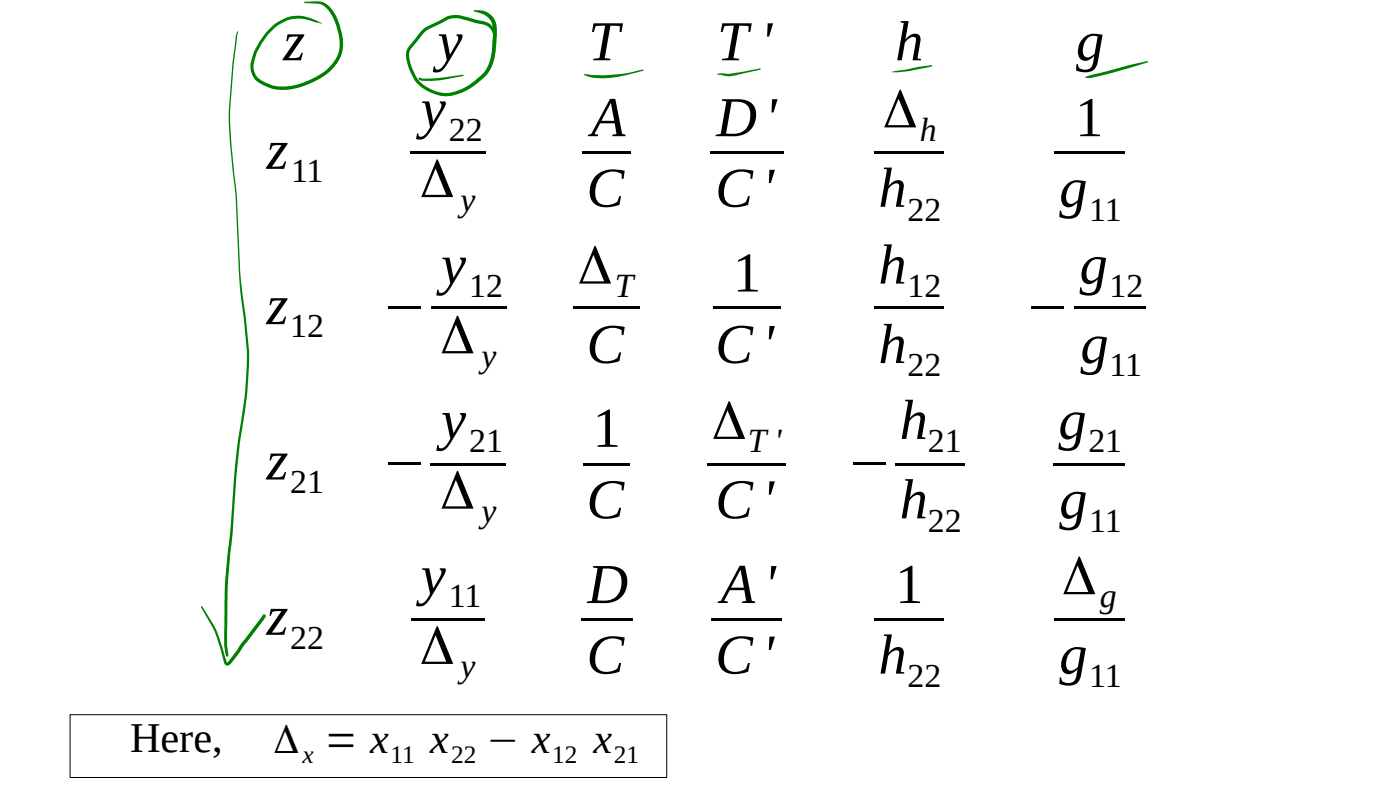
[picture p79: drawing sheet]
<svg xmlns="http://www.w3.org/2000/svg" width="280mm" height="158mm" viewBox="0 0 280 158" stroke-linecap="round" stroke-linejoin="round" font-family="sans-serif">
<defs><g id="words">
<g font-size="11.3">
<text x="56.6" y="12.1">z</text>
<text x="87.5" y="12.1">y</text>
<text x="117.7" y="12.1">T</text>
<text x="143.4" y="12.1">T'</text>
<text x="179" y="12.1">h</text>
<text x="215.2" y="12.1">g</text>
<text x="84.1" y="25.5">y</text>
<text x="118.2" y="27.2">A</text>
<text x="143.2" y="27.2">D'</text>
<text x="176.6" y="25.5">Δ</text>
<text x="215" y="27.2">1</text>
<text x="53.3" y="33.8">z</text>
<text x="84" y="39.4">Δ</text>
<text x="117.3" y="41.3">C</text>
<text x="143.1" y="41.3">C'</text>
<text x="175.7" y="41.3">h</text>
<text x="211.9" y="41.3">g</text>
<text x="88.2" y="56.7">y</text>
<text x="115.5" y="56.7">Δ</text>
<text x="146.6" y="58.3">1</text>
<text x="175.7" y="56.7">h</text>
<text x="215.9" y="56.7">g</text>
<text x="53.3" y="64.8">z</text>
<text x="76.4" y="64.8">−</text>
<text x="205" y="64.8">−</text>
<text x="88" y="70.6">Δ</text>
<text x="117.3" y="72.6">C</text>
<text x="143.1" y="72.6">C'</text>
<text x="175.7" y="72.6">h</text>
<text x="216.1" y="72.6">g</text>
<text x="88.2" y="87.7">y</text>
<text x="118.5" y="89.3">1</text>
<text x="142.4" y="87.7">Δ</text>
<text x="179.9" y="87.7">h</text>
<text x="211.7" y="87.7">g</text>
<text x="53.3" y="95.8">z</text>
<text x="76.4" y="95.8">−</text>
<text x="169.3" y="95.8">−</text>
<text x="88" y="101.7">Δ</text>
<text x="117.3" y="103.6">C</text>
<text x="143.1" y="103.6">C'</text>
<text x="179.9" y="103.6">h</text>
<text x="211.9" y="103.6">g</text>
<text x="84.1" y="118.8">y</text>
<text x="212.4" y="118.8">Δ</text>
<text x="117.5" y="120.5">D</text>
<text x="144.1" y="120.5">A'</text>
<text x="179" y="120.5">1</text>
<text x="53.3" y="126.9">z</text>
<text x="84" y="132.7">Δ</text>
<text x="117.3" y="134.6">C</text>
<text x="143.1" y="134.6">C'</text>
<text x="175.7" y="134.6">h</text>
<text x="211.9" y="134.6">g</text>
</g>
<g font-size="8.5">
<text x="26" y="150.4">Here,</text>
<text x="54.7" y="150.6">Δ = x</text>
<text x="86" y="150.6">x</text>
<text x="97.3" y="150.6">− x</text>
<text x="118.7" y="150.6">x</text>
</g>
<g font-size="6.8">
<text x="89.8" y="28.3">22</text>
<text x="184" y="28.3">h</text>
<text x="58.2" y="36.4">11</text>
<text x="92.1" y="42.2">y</text>
<text x="181.5" y="44.2">22</text>
<text x="217.9" y="44.2">11</text>
<text x="93.8" y="59.3">12</text>
<text x="123" y="59.3">T</text>
<text x="181.5" y="59.3">12</text>
<text x="221.9" y="59.3">12</text>
<text x="58" y="67.4">12</text>
<text x="96.3" y="73.3">y</text>
<text x="181.5" y="75.2">22</text>
<text x="221.9" y="75.2">11</text>
<text x="93.8" y="90.4">21</text>
<text x="149.6" y="90.4">T'</text>
<text x="185.6" y="90.4">21</text>
<text x="217.7" y="90.4">21</text>
<text x="58" y="98.5">21</text>
<text x="96.3" y="104.3">y</text>
<text x="185.6" y="106.3">22</text>
<text x="217.9" y="106.3">11</text>
<text x="89.8" y="121.4">11</text>
<text x="220" y="121.4">g</text>
<text x="58" y="129.7">22</text>
<text x="92.1" y="135.4">y</text>
<text x="181.5" y="137.3">22</text>
<text x="217.9" y="137.3">11</text>
</g>
<g font-size="5.1">
<text x="60.5" y="152.5">x</text>
<text x="78.1" y="152.5">11</text>
<text x="90.2" y="152.5">22</text>
<text x="110.4" y="152.5">12</text>
<text x="122.7" y="152.5">21</text>
</g>
</g></defs>
<g fill="#000">
<path d="M82 30.2h15.1v.6h-15.1z" fill-rule="evenodd"/>
<path d="M116.4 30.2h9.8v.6h-9.8z" fill-rule="evenodd"/>
<path d="M142 30.2h14.6v.6h-14.6z" fill-rule="evenodd"/>
<path d="M175 30.2h13.8v.6h-13.8z" fill-rule="evenodd"/>
<path d="M210.8 30.2h14.1v.6h-14.1z" fill-rule="evenodd"/>
<path d="M86.3 61.3h15v.5h-15z" fill-rule="evenodd"/>
<path d="M114.7 61.3h13.2v.5h-13.2z" fill-rule="evenodd"/>
<path d="M142.5 61.3h13.6v.5h-13.6z" fill-rule="evenodd"/>
<path d="M175 61.3h13.8v.5h-13.8z" fill-rule="evenodd"/>
<path d="M214.9 61.3h14.3v.5h-14.3z" fill-rule="evenodd"/>
<path d="M86.1 92.5h15v.5h-15z" fill-rule="evenodd"/>
<path d="M116.6 92.5h9.3v.5h-9.3z" fill-rule="evenodd"/>
<path d="M141.5 92.5h15.8v.5h-15.8z" fill-rule="evenodd"/>
<path d="M179 92.5h13.9v.5h-13.9z" fill-rule="evenodd"/>
<path d="M210.6 92.5h14.4v.5h-14.4z" fill-rule="evenodd"/>
<path d="M82.2 123.5h14.8v.6h-14.8z" fill-rule="evenodd"/>
<path d="M116.3 123.5h10.3v.6h-10.3z" fill-rule="evenodd"/>
<path d="M142.4 123.5h14v.6h-14z" fill-rule="evenodd"/>
<path d="M175 123.5h13.8v.6h-13.8z" fill-rule="evenodd"/>
<path d="M210.8 123.5h14.1v.6h-14.1z" fill-rule="evenodd"/>
</g>
<path d="M14 142.9h119.3v12.5h-119.3z" fill="none" stroke="#000" stroke-width=".2"/>
<g fill="#008000">
<path d="M47.5 6.2l.2 .1-.3 1.4a141.2 141.2 0 0 0-1.3 13.8l-.1 3.1 .3 4.8 1.1 9.8 .7 15.6 1.1 8.9 .6 6.6a91.8 91.8 0 0 1-1.8 18 219.3 219.3 0 0 0-1.4 17.9l-1.1 10.9-.1 11.9 .3 2-.2 .3a3.2 3.2 0 0 1-.6-2.3l.1-11.9 .7-8a143.2 143.2 0 0 0 1.1-13.7 125.8 125.8 0 0 1 1.7-12.9 84 84 0 0 0 .9-12.1l-.6-6.6-.8-6.5-.9-18.1-1.1-11-.2-5.9a161.5 161.5 0 0 1 1.2-13.9l.2-1.3z"/>
<path d="M40.2 121.3l.1-.2 .2 .1 2.8 4.8 2.1 6.5 7.1-9.5 .3-.2 .3 .1v.4l-.3 .5-6.6 8.8a.75 .75 0 0 1-.7 .5 .75 .75 0 0 1-.7-.6l-.7-2.7-1.1-3.3z"/>
<path d="M83.9 15.6l.4 .2-.4 .1-.1-.2z"/>
<path d="M83.8 15.6h.2l.1 .2-.2 .1z"/>
<path d="M83.8 15.6l2.9 .1 5.9-.8 .1 .2-.1 .1-3.7 .7-2.1 .2h-2.5l-.4-.1z"/>
<path d="M116.8 14.9l.2-.1 1.5 .2h2.8l3.2-.2 4.1-.9 .1 .1-2.6 .8a15.4 15.4 0 0 1-9.2 .3z"/>
<path d="M143.5 14.7h2.5l6-1 .2 .1-5.1 1.3a4.6 4.6 0 0 1-2.9-.1l-.7-.1z"/>
<path d="M178.4 14.4l5.4-1.1 2.5-.3 .2 .2-.1 .1-4.5 .9-2.5 .2z"/>
<path d="M217.1 15.3l8.8-2.3 3.6-.8 .1 .1-6.3 2a23.4 23.4 0 0 1-6.1 1.3l-.2-.1z"/>
<path d="M84.5 5.9l1-.6 3.1-1.5a4.7 4.7 0 0 1 3.6-.7l3.8 1a3.2 3.2 0 0 1 3.1 3.7l-.3 .5 .4 .1-.3 .1a.26 .26 0 0 1-.3-.1 .26 .26 0 0 1 0-.3l.2-.5a2.77 2.77 0 0 0-2.6-2.8l-4.1-1.1a4.1 4.1 0 0 0-2.8 .4l-4.1 2-2.9 3.5a2.79 2.79 0 0 0-.2 3 7.4 7.4 0 0 0 11.9 4.2l.3-.2a7.8 7.8 0 0 0 4.1-6.3l.2-3.4a4 4 0 0 0-.7-3.1 4.5 4.5 0 0 0-3.1-1.5l-.1-.1a3.6 3.6 0 0 1 3.4 .7 4.3 4.3 0 0 1 1.3 4 13.6 13.6 0 0 1-1.5 7.3 11.8 11.8 0 0 1-3.2 3 8.3 8.3 0 0 1-7.7 1.6 7.4 7.4 0 0 1-5.3-5.4l-.1-.3a3.7 3.7 0 0 1 .2-3.9z"/>
<path d="M53.6 6l.7-.7a7.5 7.5 0 0 1 9.3-1l.9 .4-1.1-.2a9.2 9.2 0 0 0-5.3-.6l-2 .9a8.1 8.1 0 0 0-2.5 2.1l-1.3 1.8-1 1.9-.4 1.6a3.4 3.4 0 0 0 2.3 4.3 9.8 9.8 0 0 0 8.5-.4 9.9 9.9 0 0 0 6-5.5 11 11 0 0 0-2.6-9.1 2.29 2.29 0 0 0-1.7-.8l-2.5-.1-.1-.1 .1-.1 2.6-.1a3.5 3.5 0 0 1 3.1 1.9 11.4 11.4 0 0 1 1.7 8.6 10.3 10.3 0 0 1-6.4 5.9 10.1 10.1 0 0 1-10.3-.3 4 4 0 0 1-1.3-4.4 14 14 0 0 1 3.3-6z"/>
</g>
<use href="#words"/>
</svg>
